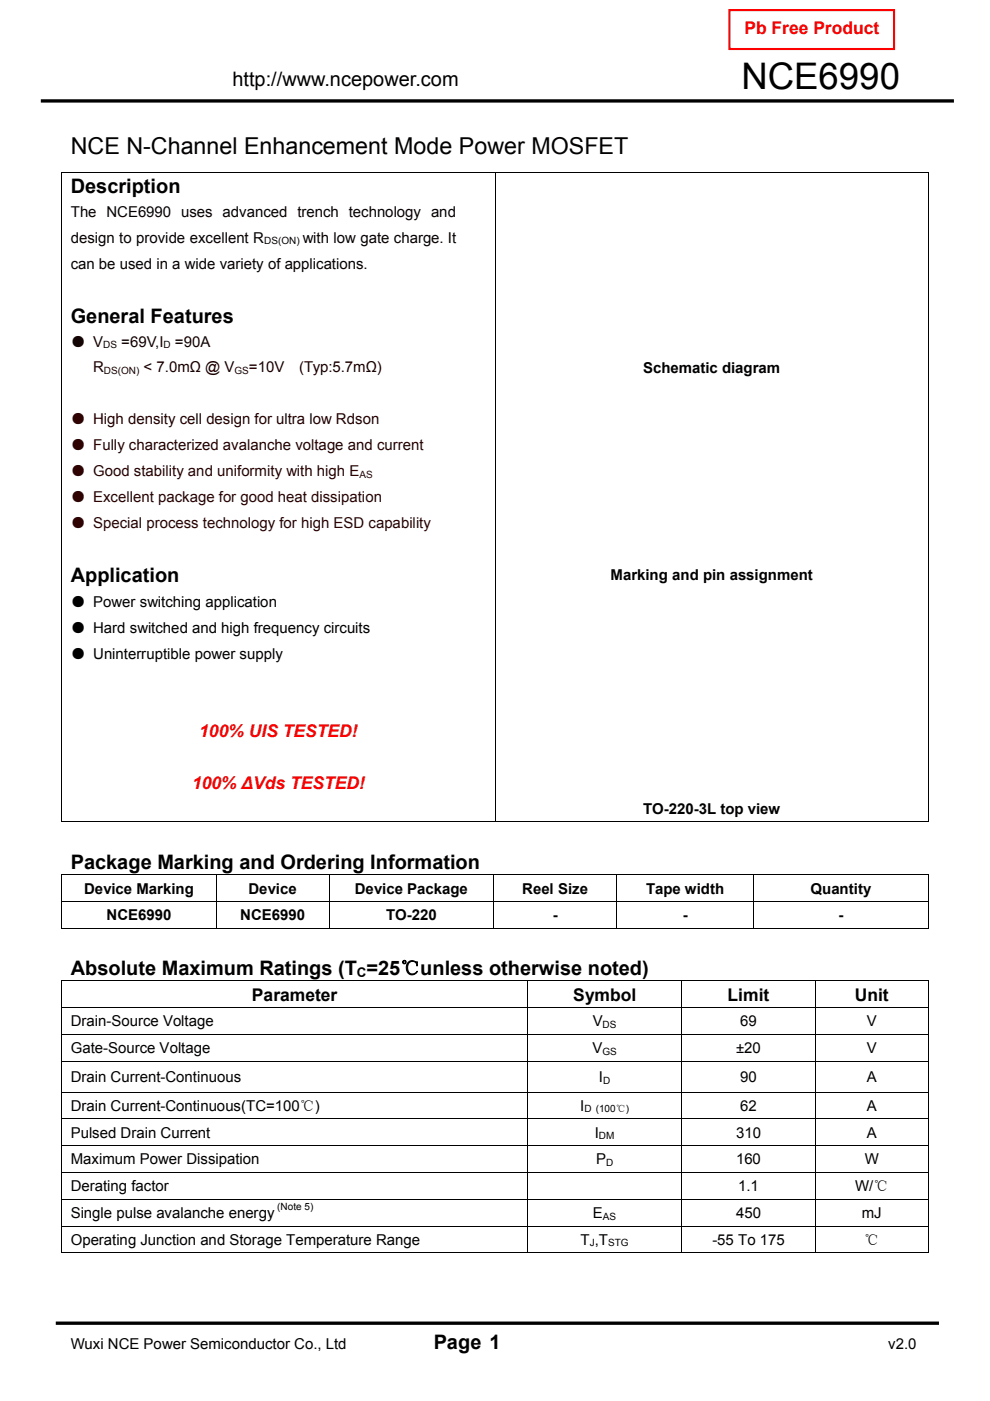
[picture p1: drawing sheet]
<svg xmlns="http://www.w3.org/2000/svg" width="210mm" height="297mm" viewBox="0 0 210 297" stroke-linecap="round" stroke-linejoin="round" font-family="sans-serif">
<defs><g id="words">
<text font-size="7.8" x="157.2" y="18.9">NCE6990</text>
<text font-size="4.9" fill="#030000" x="15" y="32.7">NCE N-Channel Enhancement Mode Power MOSFET</text>
<g font-size="4.2">
<text x="49.3" y="18.3">http://www.ncepower.com</text>
<text x="15" y="40.9">Description</text>
<text x="15" y="68.4">General Features</text>
<text x="15" y="123.4">Application</text>
<text x="15" y="184.2">Package Marking and Ordering Information</text>
<text x="15" y="206.7">Absolute Maximum Ratings (T =25℃unless otherwise noted)</text>
<text x="92" y="286.1">Page 1</text>
</g>
<g font-size="3.7" fill="#f00">
<text x="157.9" y="7.1">Pb Free Product</text>
<text x="42.3" y="156.3">100% UIS TESTED!</text>
<text x="40.7" y="167.3">100% ∆Vds TESTED!</text>
</g>
<g font-size="3.7">
<text x="53.4" y="212.2">Parameter</text>
<text x="121.6" y="212.2">Symbol</text>
<text x="154.3" y="212.2">Limit</text>
<text x="181.3" y="212.2">Unit</text>
</g>
<g font-size="3.2" fill="#0b0000">
<text x="15" y="46">The NCE6990 uses advanced trench technology and</text>
<text x="15" y="51.5">design to provide excellent R</text>
<text x="64.2" y="51.5">with low gate charge. It</text>
<text x="15" y="57">can be used in a wide variety of applications.</text>
</g>
<g font-size="3.2" fill="#170000">
<text x="15" y="73.5">● V</text>
<text x="25.7" y="73.5">=69V,I</text>
<text x="37.1" y="73.5">=90A</text>
</g>
<g font-size="3.2" fill="#1b0000">
<text x="19.8" y="79">R</text>
<text x="30.5" y="79">&lt; 7.0mΩ @ V</text>
<text x="52.8" y="79">=10V</text>
<text x="63.5" y="79">(Typ:5.7mΩ)</text>
</g>
<g font-size="3.2">
<text x="136.4" y="79">Schematic diagram</text>
<text x="129.5" y="123">Marking and pin assignment</text>
<text x="15" y="128.6">● Power switching application</text>
<text x="15" y="134.1">● Hard switched and high frequency circuits</text>
<text x="15" y="139.6">● Uninterruptible power supply</text>
<text x="136.4" y="172.6">TO-220-3L top view</text>
<text x="17.8" y="189.4">Device Marking</text>
<text x="52.7" y="189.4">Device</text>
<text x="75.2" y="189.4">Device Package</text>
<text x="110.8" y="189.4">Reel Size</text>
<text x="137" y="189.4">Tape width</text>
<text x="171.9" y="189.4">Quantity</text>
<text x="22.6" y="195.1">NCE6990</text>
<text x="51" y="195.1">NCE6990</text>
<text x="81.9" y="195.1">TO-220</text>
<text x="117.2" y="195.1">-</text>
<text x="144.8" y="195.1">-</text>
<text x="177.8" y="195.1">-</text>
<text x="15" y="217.6">Drain-Source Voltage</text>
<text x="125.7" y="217.6">V</text>
<text x="157" y="217.6">69</text>
<text x="183.9" y="217.6">V</text>
<text x="15" y="223.3">Gate-Source Voltage</text>
<text x="125.6" y="223.3">V</text>
<text x="156.1" y="223.3">±20</text>
<text x="183.9" y="223.3">V</text>
<text x="15" y="229.4">Drain Current-Continuous</text>
<text x="127" y="229.4">I</text>
<text x="157" y="229.4">90</text>
<text x="183.9" y="229.4">A</text>
<text x="15" y="235.5">Drain Current-Continuous(TC=100℃)</text>
<text x="123.1" y="235.5">I</text>
<text x="157" y="235.5">62</text>
<text x="183.9" y="235.5">A</text>
<text x="15" y="241.2">Pulsed Drain Current</text>
<text x="126.1" y="241.2">I</text>
<text x="156.1" y="241.2">310</text>
<text x="183.9" y="241.2">A</text>
<text x="15" y="246.9">Maximum Power Dissipation</text>
<text x="126.4" y="246.9">P</text>
<text x="156.1" y="246.9">160</text>
<text x="183.4" y="246.9">W</text>
<text x="15" y="252.5">Derating factor</text>
<text x="156.5" y="252.5">1.1</text>
<text x="181.4" y="252.5">W/℃</text>
<text x="15" y="258.2">Single pulse avalanche energy</text>
<text x="15" y="263.9">Operating Junction and Storage Temperature Range</text>
<text x="123.1" y="263.9">T ,T</text>
<text x="125.8" y="258.2">E</text>
<text x="151.1" y="263.9">-55 To 175</text>
<text x="156.1" y="258.2">450</text>
<text x="182.8" y="258.2">mJ</text>
<text x="183.3" y="263.9">℃</text>
<text x="15" y="286.1">Wuxi NCE Power Semiconductor Co., Ltd</text>
<text x="188.4" y="286.1">v2.0</text>
</g>
<text font-size="3.2" fill="#230000" x="15" y="90">● High density cell design for ultra low Rdson</text>
<text font-size="3.2" fill="#270000" x="15" y="95.5">● Fully characterized avalanche voltage and current</text>
<text font-size="3.2" fill="#2b0000" x="15" y="101">● Good stability and uniformity with high E</text>
<text font-size="3.2" fill="#2f0000" x="15" y="106.5">● Excellent package for good heat dissipation</text>
<text font-size="3.2" fill="#300" x="15" y="112">● Special process technology for high ESD capability</text>
<text font-size="2.8" x="75.7" y="207.2">C</text>
<text font-size="2.1" fill="#0b0000" x="56" y="51.8">DS(ON)</text>
<g font-size="2.1" fill="#170000">
<text x="21.9" y="73.9">DS</text>
<text x="34.7" y="73.9">D</text>
</g>
<g font-size="2.1" fill="#1b0000">
<text x="22.1" y="79.3">DS(ON)</text>
<text x="49.7" y="79.3">GS</text>
</g>
<text font-size="2.1" fill="#2b0000" x="76.2" y="101.4">AS</text>
<g font-size="2.1">
<text x="127.8" y="218">DS</text>
<text x="127.8" y="223.6">GS</text>
<text x="127.9" y="229.8">D</text>
<text x="124" y="235.9">D (100℃)</text>
<text x="127" y="241.5">DM</text>
<text x="128.5" y="247.2">D</text>
<text x="58.8" y="256.6">(Note 5)</text>
<text x="127.9" y="258.6">AS</text>
<text x="125.1" y="264.3">J</text>
<text x="129" y="264.3">STG</text>
</g>
</g></defs>
<path d="M8.7 21.4h193.6M11.8 280.5h187.4" fill="none" stroke="#000" stroke-width=".71" stroke-linecap="butt"/>
<path d="M154.7 2.1h34.9v8.3h-34.9z" fill="none" stroke="#f00" stroke-width=".44"/>
<path d="M13 36.4h.2v.2h-.2zM196.8 36.4h.2v.2h-.2zM196.8 174.2h.2v.1h-.2zM13 185.4h.2v.1h-.2zM196.8 185.4h.2v.1h-.2zM196.8 196.7h.2v.2h-.2zM13 207.9h.2v.2h-.2zM196.8 207.9h.2v.2h-.2zM196.8 265.5h.2v.2h-.2z" fill="#000"/>
<g fill="none" stroke="#000" stroke-width=".21">
<path d="M13 36.5h184M13.1 36.6v137.7M105 36.6v137.7M196.9 36.6v137.7M13 174.3h91.9M105.1 174.3h91.7M13 185.4h184M13 191.1h184M13 196.8h32.8M13.1 185.5v5.5M13.1 191.2v5.7M45.8 185.5v5.5"/>
<path d="M45.8 191.2v5.7M45.9 196.8h23.8M69.8 185.5v5.5M69.8 191.2v5.7M69.9 196.8h34.7M104.7 185.5v5.5M104.7 191.2v5.7M104.8 196.8h25.9M130.8 185.5v5.5M130.8 191.2v5.7M130.9 196.8h28.8M159.8 185.5v5.5"/>
<path d="M159.8 191.2v5.7M159.9 196.8h36.9M196.9 185.5v5.5M196.9 191.2v5.7M13 208h184M13 213.7h184M13 219.3h184M13.1 208.1v5.5M13.1 213.7v5.5M13.1 219.4v5.5M111.9 208.1v5.5M111.9 213.7v5.5"/>
<path d="M111.9 219.4v5.5M144.6 208.1v5.5M144.6 213.7v5.5M144.6 219.4v5.5M172.9 208.1v5.5M172.9 213.7v5.5M172.9 219.4v5.5M196.9 208.1v5.5M196.9 213.7v5.5M196.9 219.4v5.5M13 225h184M13 231.5h184"/>
<path d="M13 237.2h184M13.1 225.1v6.4M13.1 231.6v5.5M13.1 237.3v5.5M111.9 225.1v6.4M111.9 231.6v5.5M111.9 237.3v5.5M144.6 225.1v6.4M144.6 231.6v5.5M144.6 237.3v5.5M172.9 225.1v6.4M172.9 231.6v5.5"/>
<path d="M172.9 237.3v5.5M196.9 225.1v6.4M196.9 231.6v5.5M196.9 237.3v5.5M13 242.9h184M13 248.6h184M13 254.3h184M13 259.9h184M13.1 243v5.5M13.1 248.7v5.5M13.1 254.3v5.6M111.9 243v5.5"/>
<path d="M111.9 248.7v5.5M111.9 254.3v5.6M144.6 243v5.5M144.6 248.7v5.5M144.6 254.3v5.6M172.9 243v5.5M172.9 248.7v5.5M172.9 254.3v5.6M196.9 243v5.5M196.9 248.7v5.5M196.9 254.3v5.6M13 265.6h98.8"/>
<path d="M13.1 260v5.7M111.9 260v5.7M112 265.6h32.5M144.6 260v5.7M144.7 265.6h28.1M172.9 260v5.7M173 265.6h23.8M196.9 260v5.7"/>
</g>
<use href="#words"/>
</svg>
